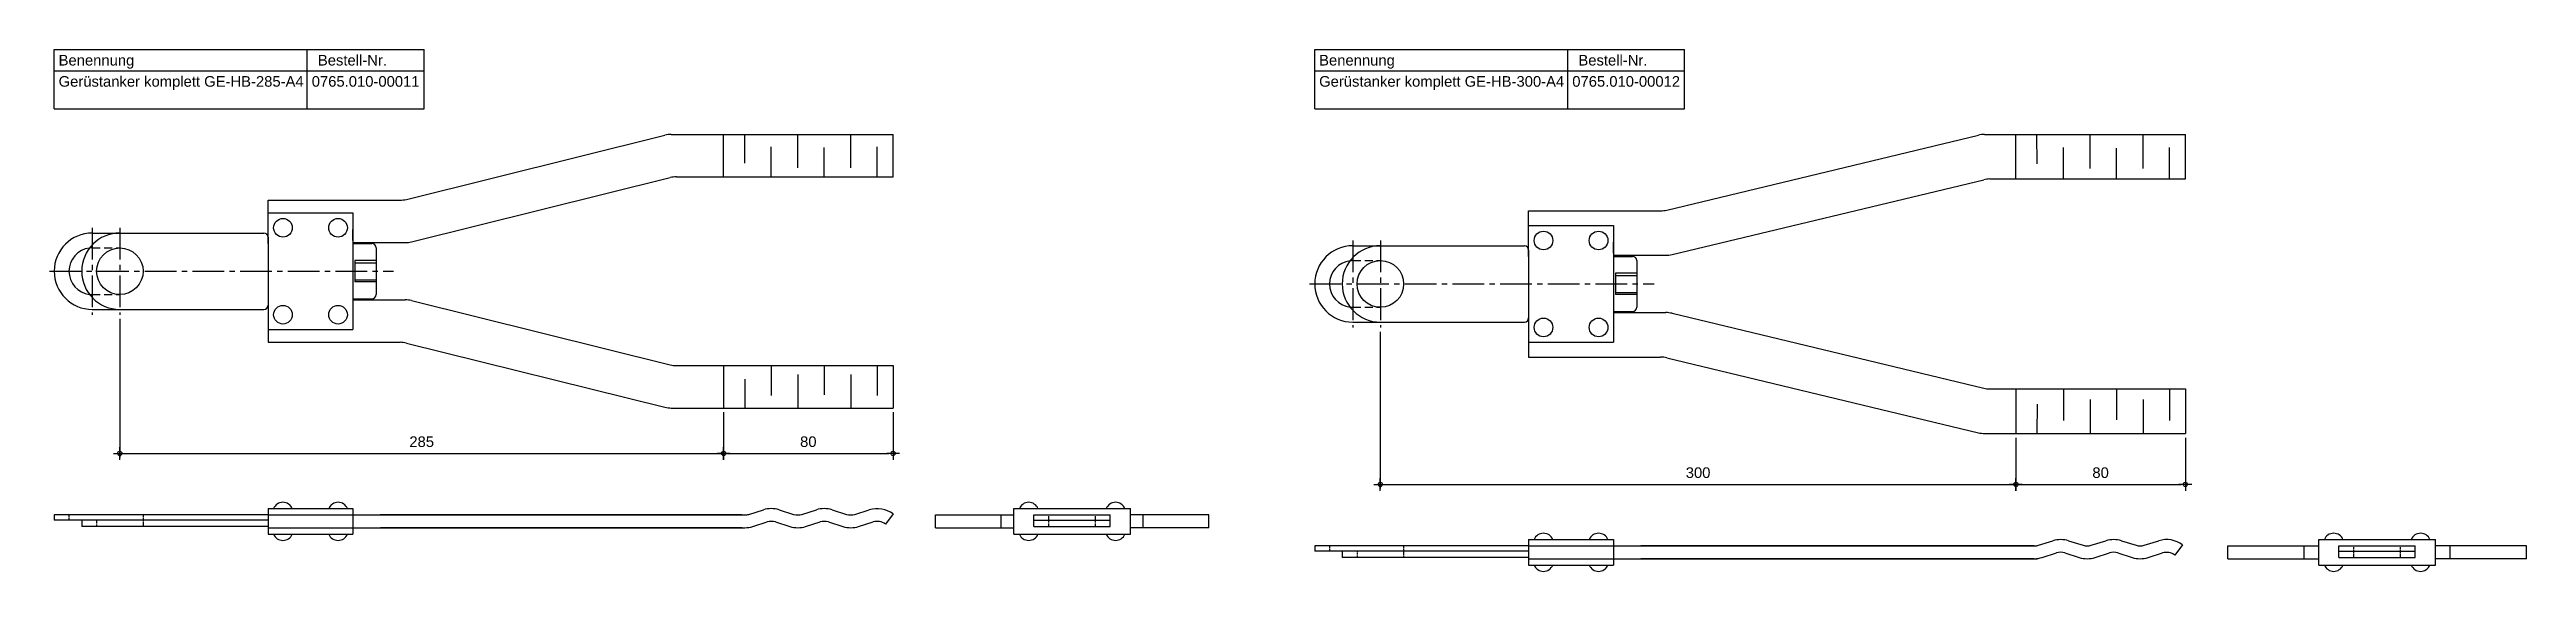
# Model space of a CAD drawing. Header units: inches. Extents: x 9 to 7368, y -7 to 253.
# Drawn here: x 4893 to 6062, y 7 to 253 of the extents above; entities that cross this region are included whole.
import ezdxf

# ---------------------------------------------------------------- set-up
doc = ezdxf.new("R2010")
doc.units = ezdxf.units.IN
doc.header["$LTSCALE"] = 20
doc.header["$MEASUREMENT"] = 0
for name, pattern in [('ACDINWELD', [3, 2, -1]), ('MITTE2', [1.125, 0.75, -0.125, 0.125, -0.125]), ('VERDECKT2', [0.1875, 0.125, -0.0625])]:
    doc.linetypes.add(name, pattern=pattern)
doc.layers.add('Halfen', color=2, linetype='Continuous')
doc.styles.add('ARIAL50', font='ARIAL.TTF', dxfattribs={"height": 5})
doc.styles.get("Standard").update_dxf_attribs({"font": 'ARIAL.TTF'})
doc.dimstyles.new('AM_DIN$0', dxfattribs={"dimtxt": 2.5, "dimasz": 1, "dimexe": 1, "dimexo": 1, "dimgap": 1.5, "dimtad": 1, "dimdec": 0, "dimdsep": 46, "dimtxsty": 'Standard', "dimblk": 'Endpunkt', "dimcen": 0, "dimclrd": 1, "dimclre": 1, "dimclrt": 7, "dimadec": 0, "dimazin": 2, "dimtp": 0.1, "dimtm": 0.1, "dimtfac": 0.71, "dimtdec": 0, "dimtmove": 0, "dimatfit": 3, "dimfxl": 1, "dimlwd": -1, "dimlwe": -1, "dimarcsym": 0})

# ---------------------------------------------------------------- blocks, each defined once
blk = doc.blocks.new('Endpunkt')
at = {"color": 0, "linetype": 'ByBlock', "lineweight": -2}
for p, q in [((0, 0), (-1.5, 0)), ((0, 1.5), (0, 0)), ((0, 0), (0, -1.5)), ((1.5, 0), (0, 0))]:
    blk.add_line(p, q, dxfattribs=at)
blk.add_circle((0, 0), 0.5, dxfattribs=at)
blk = doc.blocks.new('*D22')
at = {"layer": 'Halfen', "color": 1, "transparency": 16777216}
for p, q in [((4925.9, 125.6), (4925.9, 60.2)), ((5210.9, 81.6), (5210.9, 60.2)), ((4927.9, 62.2), (5208.9, 62.2))]:
    blk.add_line(p, q, dxfattribs=at)
at = {"layer": 'Halfen', "color": 1, "transparency": 16777216, "xscale": 2, "yscale": 2, "zscale": 2, "rotation": 180}
blk.add_blockref('Endpunkt', (4925.9, 62.2), dxfattribs=at)
at = {"layer": 'Halfen', "color": 1, "transparency": 16777216, "xscale": 2, "yscale": 2, "zscale": 2}
blk.add_blockref('Endpunkt', (5210.9, 62.2), dxfattribs=at)
at = {"layer": 'Halfen', "color": 7, "transparency": 16777216, "insert": (5068.4, 67.7), "char_height": 5, "attachment_point": 5}
blk.add_mtext('285', dxfattribs=at)
blk = doc.blocks.new('*D23')
at = {"layer": 'Halfen', "color": 1, "transparency": 16777216}
for p, q in [((5210.9, 81.6), (5210.9, 60.2)), ((5290.9, 81.6), (5290.9, 60.2)), ((5212.9, 62.2), (5288.9, 62.2))]:
    blk.add_line(p, q, dxfattribs=at)
at = {"layer": 'Halfen', "color": 1, "transparency": 16777216, "xscale": 2, "yscale": 2, "zscale": 2, "rotation": 180}
blk.add_blockref('Endpunkt', (5210.9, 62.2), dxfattribs=at)
at = {"layer": 'Halfen', "color": 1, "transparency": 16777216, "xscale": 2, "yscale": 2, "zscale": 2}
blk.add_blockref('Endpunkt', (5290.9, 62.2), dxfattribs=at)
at = {"layer": 'Halfen', "color": 7, "transparency": 16777216, "insert": (5250.9, 67.7), "char_height": 5, "attachment_point": 5}
blk.add_mtext('80', dxfattribs=at)
blk = doc.blocks.new('*D24')
at = {"layer": 'Halfen', "color": 1, "transparency": 16777216}
for p, q in [((5520.9, 119.6), (5520.9, 45.6)), ((5820.9, 69.6), (5820.9, 45.6)), ((5522.9, 47.6), (5818.9, 47.6))]:
    blk.add_line(p, q, dxfattribs=at)
at = {"layer": 'Halfen', "color": 1, "transparency": 16777216, "xscale": 2, "yscale": 2, "zscale": 2, "rotation": 180}
blk.add_blockref('Endpunkt', (5520.9, 47.6), dxfattribs=at)
at = {"layer": 'Halfen', "color": 1, "transparency": 16777216, "xscale": 2, "yscale": 2, "zscale": 2}
blk.add_blockref('Endpunkt', (5820.9, 47.6), dxfattribs=at)
at = {"layer": 'Halfen', "color": 7, "transparency": 16777216, "insert": (5670.9, 53.1), "char_height": 5, "attachment_point": 5}
blk.add_mtext('300', dxfattribs=at)
blk = doc.blocks.new('*D25')
at = {"layer": 'Halfen', "color": 1, "transparency": 16777216}
for p, q in [((5820.9, 69.6), (5820.9, 45.6)), ((5900.9, 69.6), (5900.9, 45.6)), ((5822.9, 47.6), (5898.9, 47.6))]:
    blk.add_line(p, q, dxfattribs=at)
at = {"layer": 'Halfen', "color": 1, "transparency": 16777216, "xscale": 2, "yscale": 2, "zscale": 2, "rotation": 180}
blk.add_blockref('Endpunkt', (5820.9, 47.6), dxfattribs=at)
at = {"layer": 'Halfen', "color": 1, "transparency": 16777216, "xscale": 2, "yscale": 2, "zscale": 2}
blk.add_blockref('Endpunkt', (5900.9, 47.6), dxfattribs=at)
at = {"layer": 'Halfen', "color": 7, "transparency": 16777216, "insert": (5860.9, 53.1), "char_height": 5, "attachment_point": 5}
blk.add_mtext('80', dxfattribs=at)

msp = doc.modelspace()

# ---------------------------------------------------------------- linework, layer by layer
at = {"layer": 'Halfen'}
for p, q in [((4894.917, 252.599), (5069.501, 252.599)), ((4894.917, 224.599), (4894.917, 252.599)), ((5014.404, 224.599), (5014.404, 252.599)), ((5069.501, 224.599), (5069.501, 252.599)), ((5489.917, 252.599), (5664.501, 252.599)), ((5489.917, 224.599), (5489.917, 252.599)), ((5609.404, 224.599), (5609.404, 252.599)), ((5664.501, 224.599), (5664.501, 252.599)), ((4894.917, 242.599), (5069.501, 242.599)), ((5489.917, 242.599), (5664.501, 242.599)), ((4894.917, 224.599), (5069.501, 224.599)), ((5489.917, 224.599), (5664.501, 224.599)), ((5061.178, 181.967), (5183.214, 212.231)), ((5186.223, 212.599), (5290.917, 212.599)), ((5290.917, 192.599), (5290.917, 212.599)), ((5656.113, 176.944), (5803.237, 212.254)), ((5806.154, 212.599), (5900.917, 212.599)), ((5900.917, 191.599), (5900.917, 212.599)), ((5063.621, 161.967), (5185.657, 192.231)), ((5188.666, 192.599), (5290.917, 192.599)), ((5658.598, 155.944), (5805.721, 191.254)), ((5808.639, 191.599), (5900.917, 191.599)), ((4995.917, 181.599), (5058.169, 181.599)), ((4995.917, 161.099), (4995.917, 181.599)), ((4995.917, 175.599), (5035.917, 175.599)), ((5035.917, 175.599), (5035.917, 120.599)), ((5590.917, 176.599), (5653.196, 176.599)), ((5590.917, 155.099), (5590.917, 176.599)), ((4912.917, 166.099), (4925.917, 166.099)), ((4925.917, 166.099), (4993.917, 166.099)), ((4995.917, 162.599), (4995.917, 171.586)), ((4995.917, 168.599), (4995.917, 168.599)), ((4995.917, 164.099), (4995.917, 132.099)), ((5035.917, 162.599), (5035.917, 167.771)), ((5590.917, 169.599), (5630.917, 169.599)), ((5590.917, 156.599), (5590.917, 165.586)), ((5630.917, 169.599), (5630.917, 114.599)), ((5035.917, 161.599), (5060.612, 161.599)), ((5035.917, 161.099), (5044.917, 161.099)), ((5036.917, 153.115), (5036.917, 143.083)), ((5046.917, 153.115), (5036.917, 153.115)), ((5036.917, 152.099), (5046.917, 152.099)), ((5046.917, 159.099), (5046.917, 137.099)), ((5507.917, 160.099), (5520.917, 160.099)), ((5520.917, 160.099), (5588.917, 160.099)), ((5590.917, 162.599), (5590.917, 162.599)), ((5590.917, 158.099), (5590.917, 126.099)), ((5630.917, 156.599), (5630.917, 161.771)), ((5630.917, 155.599), (5655.681, 155.599)), ((5630.917, 155.099), (5639.917, 155.099)), ((5641.917, 153.099), (5641.917, 131.099)), ((5036.917, 144.099), (5046.917, 144.099)), ((5046.917, 143.083), (5036.917, 143.083)), ((5631.917, 147.115), (5631.917, 137.083)), ((5641.917, 147.115), (5631.917, 147.115)), ((5631.917, 146.099), (5641.917, 146.099)), ((4912.917, 130.099), (4925.917, 130.099)), ((4925.917, 130.099), (4993.917, 130.099)), ((4995.917, 133.599), (4995.917, 114.599)), ((4995.917, 132.099), (4995.917, 127.599)), ((5035.917, 135.099), (5044.917, 135.099)), ((5035.917, 134.599), (5060.612, 134.599)), ((5063.621, 134.231), (5185.657, 103.967)), ((5630.917, 129.099), (5639.917, 129.099)), ((5631.917, 138.099), (5641.917, 138.099)), ((5641.917, 137.083), (5631.917, 137.083)), ((4995.917, 127.599), (4995.917, 124.612)), ((4995.917, 120.599), (5035.917, 120.599)), ((5507.917, 124.099), (5520.917, 124.099)), ((5520.917, 124.099), (5588.917, 124.099)), ((5590.917, 127.599), (5590.917, 107.599)), ((5590.917, 126.099), (5590.917, 121.599)), ((5590.917, 121.599), (5590.917, 118.612)), ((5630.917, 128.599), (5655.681, 128.599)), ((5658.598, 128.254), (5805.721, 92.944)), ((4995.917, 114.599), (5058.169, 114.599)), ((5061.178, 114.231), (5183.214, 83.967)), ((5590.917, 114.599), (5630.917, 114.599)), ((5590.917, 107.599), (5653.196, 107.599)), ((5656.113, 107.254), (5803.237, 71.944)), ((5188.666, 103.599), (5290.917, 103.599)), ((5290.917, 103.599), (5290.917, 83.599)), ((5186.223, 83.599), (5290.917, 83.599)), ((5808.639, 92.599), (5900.917, 92.599)), ((5900.917, 92.599), (5900.917, 71.599)), ((5806.154, 71.599), (5900.917, 71.599)), ((4995.917, 36.169), (5035.917, 36.169)), ((4995.917, 36.169), (4995.917, 24.169)), ((5035.917, 36.169), (5035.917, 24.169)), ((5222.856, 33.465), (5229.689, 35.6)), ((5237.145, 35.6), (5243.979, 33.465)), ((5247.856, 33.465), (5254.689, 35.6)), ((5262.145, 35.6), (5268.979, 33.465)), ((5272.856, 33.465), (5279.689, 35.6)), ((5347.917, 36.169), (5402.917, 36.169)), ((5347.917, 24.169), (5347.917, 36.169)), ((5402.917, 24.169), (5402.917, 36.169)), ((4995.917, 33.169), (4894.917, 33.169)), ((4894.917, 33.169), (4894.917, 30.669)), ((4995.917, 30.669), (4894.917, 30.669)), ((4907.917, 30.669), (4907.917, 27.669)), ((4995.917, 27.669), (4907.917, 27.669)), ((4995.917, 33.169), (5220.917, 33.169)), ((4995.917, 27.169), (5220.917, 27.169)), ((4995.917, 24.169), (5035.917, 24.169)), ((5219.57, 33.169), (5048.836, 33.169)), ((5219.601, 27.169), (5048.9, 27.169)), ((5224.645, 27.738), (5231.479, 29.873)), ((5235.356, 29.873), (5242.189, 27.738)), ((5249.645, 27.738), (5256.479, 29.873)), ((5260.356, 29.873), (5267.189, 27.738)), ((5274.645, 27.738), (5281.479, 29.873)), ((5290.917, 33.669), (5287.317, 28.869)), ((5310.917, 27.169), (5310.917, 33.169)), ((5310.917, 33.169), (5347.917, 33.169)), ((5310.917, 27.169), (5347.917, 27.169)), ((5341.917, 27.169), (5341.917, 33.169)), ((5347.917, 24.169), (5402.917, 24.169)), ((5357.417, 27.669), (5357.417, 33.169)), ((5357.417, 33.169), (5393.417, 33.169)), ((5357.417, 30.669), (5393.417, 30.669)), ((5357.417, 27.669), (5393.417, 27.669)), ((5393.417, 27.669), (5393.417, 33.169)), ((5439.917, 33.169), (5402.917, 33.169)), ((5439.917, 27.169), (5402.917, 27.169)), ((5408.917, 27.169), (5408.917, 33.169)), ((5439.917, 27.169), (5439.917, 33.169)), ((5590.917, 18.573), (5489.917, 18.573)), ((5489.917, 18.573), (5489.917, 16.073)), ((5590.917, 16.073), (5489.917, 16.073)), ((5502.917, 16.073), (5502.917, 13.073)), ((5590.917, 13.073), (5502.917, 13.073)), ((5590.917, 21.573), (5630.917, 21.573)), ((5590.917, 21.573), (5590.917, 9.573)), ((5590.917, 18.573), (5830.917, 18.573)), ((5590.917, 12.573), (5830.917, 12.573)), ((5630.917, 21.573), (5630.917, 9.573)), ((5829.57, 18.573), (5643.836, 18.573)), ((5829.601, 12.573), (5643.9, 12.573)), ((5831.508, 18.869), (5838.341, 21.004)), ((5833.298, 13.142), (5840.131, 15.278)), ((5844.008, 15.278), (5850.841, 13.142)), ((5845.798, 21.004), (5852.631, 18.869)), ((5856.508, 18.869), (5863.341, 21.004)), ((5858.298, 13.142), (5865.131, 15.278)), ((5869.008, 15.278), (5875.841, 13.142)), ((5870.798, 21.004), (5877.631, 18.869)), ((5881.508, 18.869), (5888.341, 21.004)), ((5883.298, 13.142), (5890.131, 15.278)), ((5899.57, 19.073), (5895.97, 14.273)), ((5920.917, 12.573), (5920.917, 18.573)), ((5920.917, 18.573), (5963.917, 18.573)), ((5920.917, 12.573), (5963.917, 12.573)), ((5956.917, 12.573), (5956.917, 18.573)), ((5963.917, 21.573), (6018.917, 21.573)), ((5963.917, 9.573), (5963.917, 21.573)), ((5973.417, 13.073), (5973.417, 18.573)), ((5973.417, 18.573), (6009.417, 18.573)), ((5973.417, 16.073), (6009.417, 16.073)), ((5973.417, 13.073), (6009.417, 13.073)), ((6009.417, 13.073), (6009.417, 18.573)), ((6018.917, 9.573), (6018.917, 21.573)), ((6061.917, 18.573), (6018.917, 18.573)), ((6061.917, 12.573), (6018.917, 12.573)), ((6025.917, 12.573), (6025.917, 18.573)), ((6061.917, 12.573), (6061.917, 18.573)), ((5590.917, 9.573), (5630.917, 9.573)), ((5963.917, 9.573), (6018.917, 9.573))]:
    msp.add_line(p, q, dxfattribs=at)
at = {"layer": 'Halfen', "color": 1}
for p, q in [((5210.917, 192.599), (5210.917, 212.599)), ((5220.917, 199.024), (5220.866, 212.599)), ((5245.917, 196.844), (5245.917, 212.599)), ((5270.917, 196.844), (5270.917, 212.599)), ((5820.917, 191.599), (5820.917, 212.599)), ((5830.917, 198.734), (5830.865, 212.599)), ((5855.917, 196.554), (5855.917, 212.599)), ((5880.917, 196.554), (5880.917, 212.599)), ((5233.417, 192.599), (5233.417, 206.716)), ((5258.417, 192.599), (5258.417, 206.442)), ((5283.417, 192.599), (5283.417, 206.716)), ((5843.417, 191.599), (5843.417, 206.426)), ((5868.417, 191.599), (5868.417, 206.151)), ((5893.417, 191.599), (5893.417, 206.426)), ((5210.917, 103.599), (5210.917, 83.599)), ((5220.917, 97.174), (5220.866, 83.599)), ((5233.417, 103.599), (5233.417, 89.482)), ((5245.917, 99.354), (5245.917, 83.599)), ((5258.417, 103.599), (5258.417, 89.756)), ((5270.917, 99.354), (5270.917, 83.599)), ((5283.417, 103.599), (5283.417, 89.482)), ((5820.917, 92.599), (5820.917, 71.599)), ((5830.917, 85.464), (5830.865, 71.599)), ((5843.417, 92.599), (5843.417, 77.772)), ((5855.917, 87.644), (5855.917, 71.599)), ((5868.417, 92.599), (5868.417, 78.046)), ((5880.917, 87.644), (5880.917, 71.599)), ((5893.417, 92.599), (5893.417, 77.772))]:
    msp.add_line(p, q, dxfattribs=at)
at = {"layer": 'Halfen', "color": 1, "linetype": 'MITTE2'}
for p, q in [((4912.917, 168.599), (4912.917, 127.599)), ((4925.917, 168.599), (4925.917, 127.599)), ((5507.917, 162.599), (5507.917, 121.599)), ((5520.917, 162.599), (5520.917, 121.599)), ((4892.733, 148.099), (5055.14, 148.099)), ((5487.474, 142.099), (5650.14, 142.099))]:
    msp.add_line(p, q, dxfattribs=at)
at = {"layer": 'Halfen', "color": 1, "linetype": 'VERDECKT2', "ltscale": 1.5}
for p, q in [((4912.917, 159.099), (4925.917, 159.099)), ((5507.917, 153.099), (5520.917, 153.099)), ((4912.917, 137.099), (4925.917, 137.099)), ((5507.917, 131.099), (5520.917, 131.099))]:
    msp.add_line(p, q, dxfattribs=at)
at = {"layer": 'Halfen', "color": 1, "linetype": 'VERDECKT2', "ltscale": 0.2}
for p, q in [((4901.917, 33.169), (4901.917, 30.669)), ((4914.917, 30.669), (4914.917, 27.669)), ((4936.917, 33.169), (4936.917, 27.669)), ((5364.417, 27.669), (5364.417, 33.169)), ((5386.417, 27.669), (5386.417, 33.169)), ((5496.917, 18.573), (5496.917, 16.073)), ((5509.917, 16.073), (5509.917, 13.073)), ((5531.917, 18.573), (5531.917, 13.073)), ((5980.417, 13.073), (5980.417, 18.573)), ((6002.417, 13.073), (6002.417, 18.573))]:
    msp.add_line(p, q, dxfattribs=at)
at = {"layer": 'Halfen'}
for centre, radius in [((5002.917, 168.599), 4.4), ((5028.917, 168.599), 4.4), ((5597.917, 162.599), 4.4), ((5623.917, 162.599), 4.4), ((4925.917, 148.099), 11), ((5520.917, 142.099), 11), ((5002.917, 127.599), 4.4), ((5028.917, 127.599), 4.4), ((5597.917, 121.599), 4.4), ((5623.917, 121.599), 4.4)]:
    msp.add_circle(centre, radius, dxfattribs=at)
for centre, radius, start, end in [((5186.223, 200.099), 12.5, 90, 103.928342), ((5806.154, 200.099), 12.5, 90, 103.495733), ((5188.666, 180.099), 12.5, 90, 103.928342), ((5808.639, 179.099), 12.5, 90, 103.495733), ((5058.169, 194.099), 12.5, 270, 283.928342), ((5653.196, 189.099), 12.5, 270, 283.495733), ((4912.917, 148.099), 18, 90, 270), ((4925.917, 148.099), 18, 90, 270), ((4993.917, 164.099), 2, 0, 90), ((4912.917, 148.099), 11, 96.827533, 263.172467), ((5044.917, 159.099), 2, 0, 90), ((5060.612, 174.099), 12.5, 270, 283.928342), ((5507.917, 142.099), 18, 90, 270), ((5507.917, 142.099), 11, 96.827533, 263.172467), ((5520.917, 142.099), 18, 90, 270), ((5588.917, 158.099), 2, 0, 90), ((5639.917, 153.099), 2, 0, 90), ((5655.681, 168.099), 12.5, 270, 283.495733), ((4993.917, 132.099), 2, 270, 0), ((5044.917, 137.099), 2, 270, 0), ((5060.612, 122.099), 12.5, 76.071658, 90), ((5639.917, 131.099), 2, 270, 0), ((5588.917, 126.099), 2, 270, 0), ((5655.681, 116.099), 12.5, 76.504267, 90), ((5058.169, 102.099), 12.5, 76.071658, 90), ((5653.196, 95.099), 12.5, 76.504267, 90), ((5188.666, 116.099), 12.5, 256.071658, 270), ((5186.223, 96.099), 12.5, 256.071658, 270), ((5808.639, 105.099), 12.5, 256.504267, 270), ((5806.154, 84.099), 12.5, 256.504267, 270), ((5002.917, 34.442), 4.726, 21.426246, 158.573754), ((5028.917, 34.442), 4.726, 21.426246, 158.573754), ((5233.417, 23.669), 12.5, 72.646912, 107.353088), ((5258.417, 23.669), 12.5, 72.646912, 107.353088), ((5283.417, 23.669), 12.5, 53.130102, 107.353088), ((5354.917, 34.442), 4.726, 21.426246, 158.573754), ((5395.917, 34.442), 4.726, 21.426246, 158.573754), ((5002.917, 25.895), 4.726, 201.426246, 338.573754), ((5028.917, 25.895), 4.726, 201.426246, 338.573754), ((5220.917, 39.669), 6.5, 270, 287.353088), ((5220.917, 39.669), 12.5, 270, 287.353088), ((5233.417, 23.669), 6.5, 72.646912, 107.353088), ((5245.917, 39.669), 12.5, 252.646912, 287.353088), ((5245.917, 39.669), 6.5, 252.646912, 287.353088), ((5258.417, 23.669), 6.5, 72.646912, 107.353088), ((5270.917, 39.669), 12.5, 252.646912, 287.353088), ((5270.917, 39.669), 6.5, 252.646912, 287.353088), ((5283.417, 23.669), 6.5, 53.130102, 107.353088), ((5354.917, 25.895), 4.726, 201.426246, 338.573754), ((5395.917, 25.895), 4.726, 201.426246, 338.573754), ((5597.917, 19.847), 4.726, 21.426246, 158.573754), ((5623.917, 19.847), 4.726, 21.426246, 158.573754), ((5970.917, 19.847), 4.726, 21.426246, 158.573754), ((6011.917, 19.847), 4.726, 21.426246, 158.573754), ((5829.57, 25.073), 6.5, 270, 287.353088), ((5829.57, 25.073), 12.5, 270, 287.353088), ((5842.07, 9.073), 12.5, 72.646912, 107.353088), ((5842.07, 9.073), 6.5, 72.646912, 107.353088), ((5854.57, 25.073), 12.5, 252.646912, 287.353088), ((5854.57, 25.073), 6.5, 252.646912, 287.353088), ((5867.07, 9.073), 12.5, 72.646912, 107.353088), ((5867.07, 9.073), 6.5, 72.646912, 107.353088), ((5879.57, 25.073), 12.5, 252.646912, 287.353088), ((5879.57, 25.073), 6.5, 252.646912, 287.353088), ((5892.07, 9.073), 12.5, 53.130102, 107.353088), ((5892.07, 9.073), 6.5, 53.130102, 107.353088), ((5597.917, 11.3), 4.726, 201.426246, 338.573754), ((5623.917, 11.3), 4.726, 201.426246, 338.573754), ((5970.917, 11.3), 4.726, 201.426246, 338.573754), ((6011.917, 11.3), 4.726, 201.426246, 338.573754)]:
    msp.add_arc(centre, radius, start, end, dxfattribs=at)
at = {"layer": 'Halfen', "color": 1, "linetype": 'ACDINWELD', "ltscale": 1.5}
for centre, start, end in [((4912.917, 148.099), 90, 96.827533), ((5507.917, 142.099), 90, 96.827533), ((4912.917, 148.099), 263.172467, 270), ((5507.917, 142.099), 263.172467, 270)]:
    msp.add_arc(centre, 11, start, end, dxfattribs=at)

# ---------------------------------------------------------------- texts
at = {"layer": 'Halfen', "style": 'ARIAL50'}
for s, p in [('Benennung', (4897.017, 245.099)), ('Bestell-Nr.', (5019.404, 245.099)), ('Benennung', (5492.017, 245.099)), ('Bestell-Nr.', (5614.404, 245.099)), ('Gerüstanker komplett GE-HB-285-A4', (4897.017, 235.099)), ('0765.010-00011', (5016.504, 235.099)), ('Gerüstanker komplett GE-HB-300-A4', (5492.017, 235.099)), ('0765.010-00012', (5611.504, 235.099))]:
    msp.add_text(s, height=5, dxfattribs=at).set_placement(p)

# ---------------------------------------------------------------- dimensions: what is measured, and where the dimension line sits
at = {"layer": 'Halfen', "color": 1}
for base, p1, p2, picture, middle in [((5210.917, 62.168), (4925.917, 127.599), (5210.917, 83.599), '*D22', (5068.417, 67.721)), ((5820.917, 47.573), (5520.917, 121.599), (5820.917, 71.599), '*D24', (5670.917, 53.128)), ((5290.917, 62.168), (5210.917, 83.599), (5290.917, 83.599), '*D23', (5250.917, 67.721)), ((5900.917, 47.573), (5820.917, 71.599), (5900.917, 71.599), '*D25', (5860.917, 53.126))]:
    dim = msp.add_linear_dim(base=base, p1=p1, p2=p2, dimstyle='AM_DIN$0', override={"dimscale": 2, "dimdec": 2, "dimadec": 2, "dimtdec": 2, "dimtix": 1}, dxfattribs=at)
    dim.commit()
    dim.dimension.update_dxf_attribs({"geometry": picture, "text_midpoint": middle})

doc.saveas('drawing.dxf')
